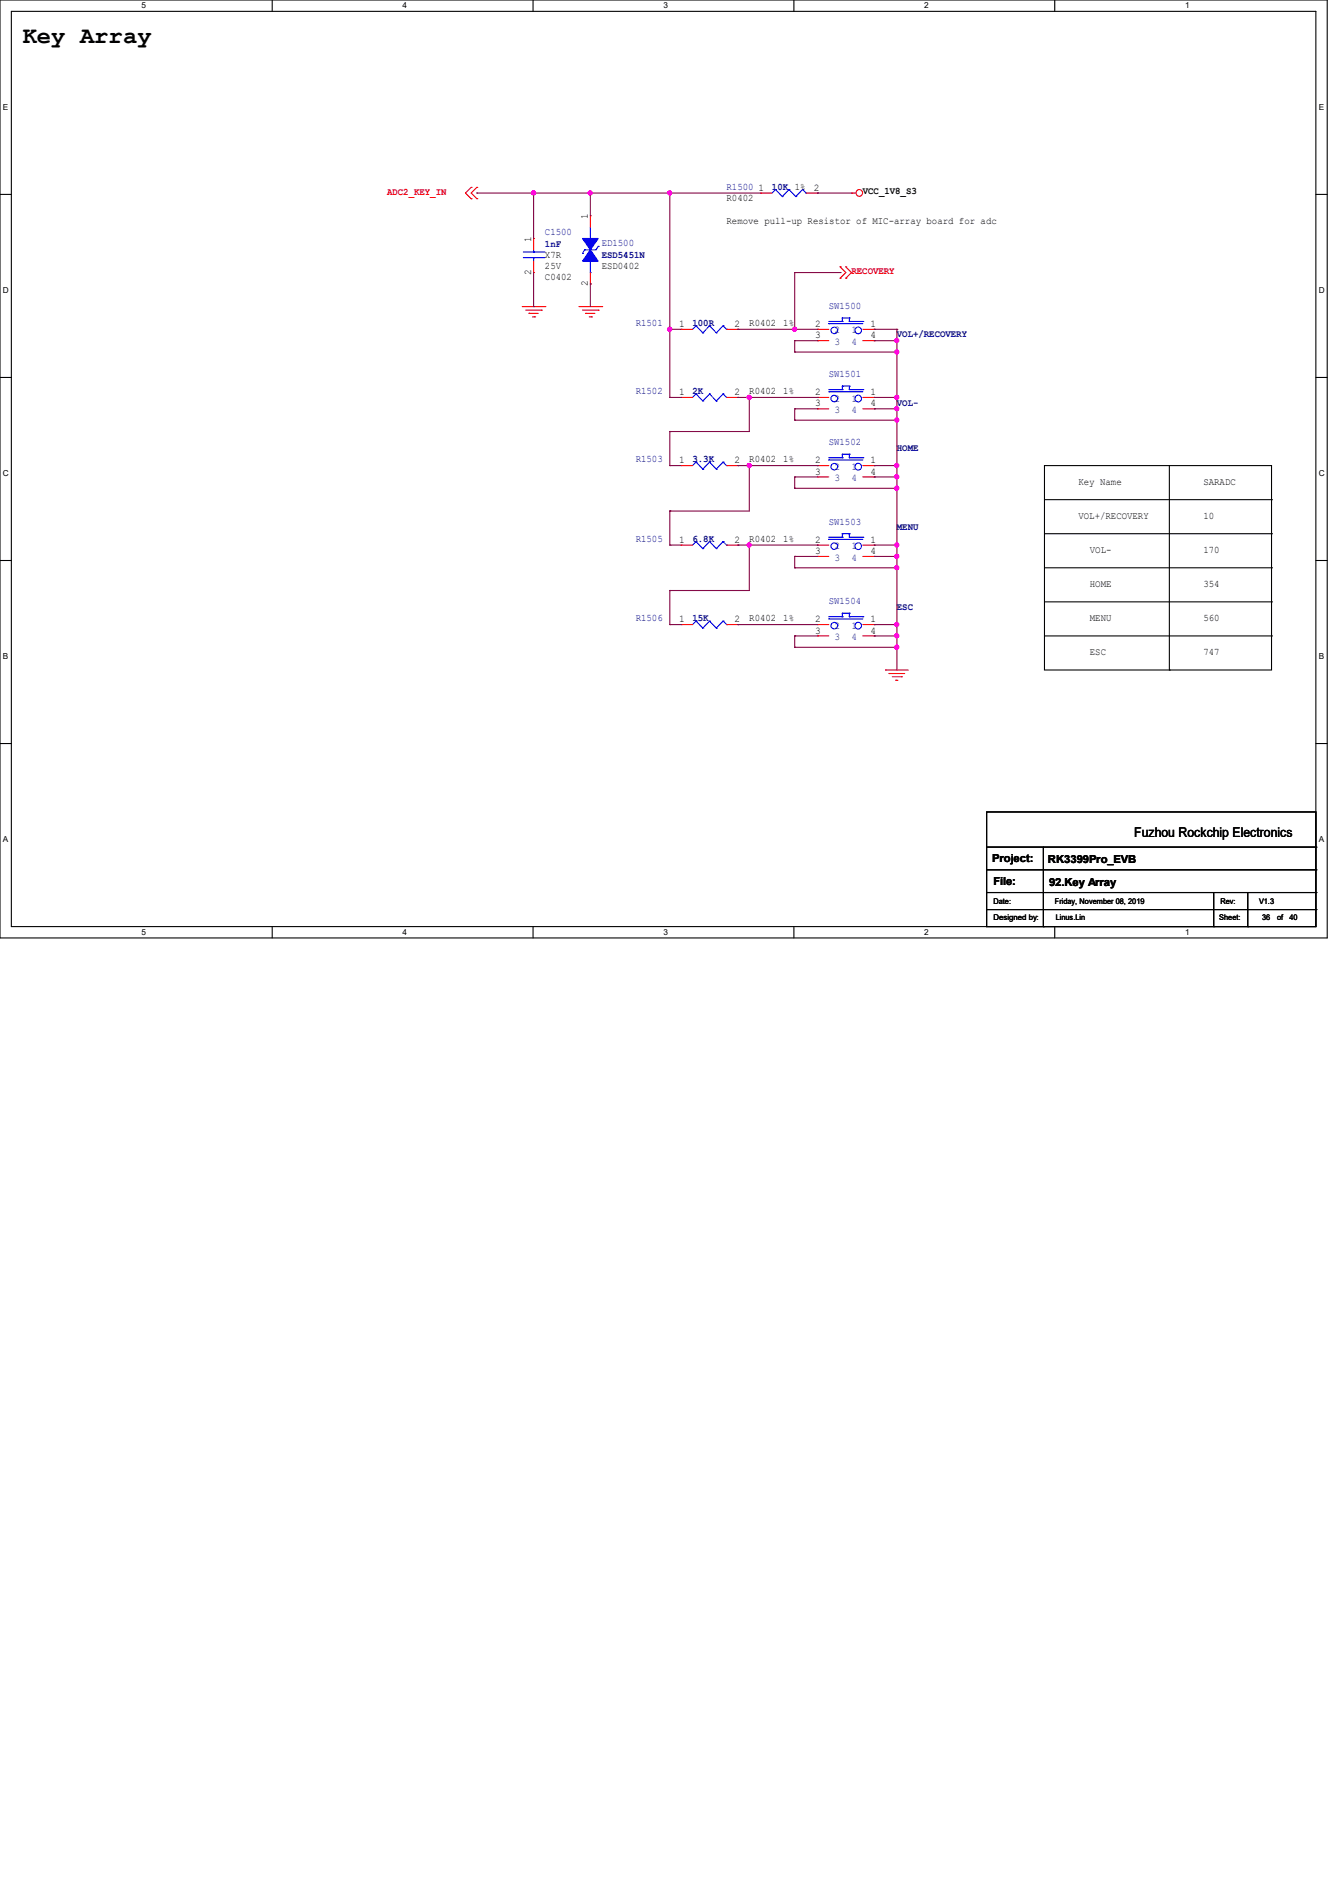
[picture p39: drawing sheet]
<svg xmlns="http://www.w3.org/2000/svg" width="210mm" height="297mm" viewBox="0 0 210 297" stroke-linecap="round" stroke-linejoin="round" font-family="sans-serif">
<defs><g id="words">
<text font-size="3.7" x="3.6" y="6.7">Key Array</text>
<text font-size="2.1" x="177.6" y="131">Fuzhou Rockchip Electronics</text>
<g font-size="1.7">
<text x="155.4" y="135">Project:</text>
<text x="164.1" y="135.1">RK3399Pro_EVB</text>
<text x="155.6" y="138.5">File:</text>
<text x="164.3" y="138.7">92.Key Array</text>
</g>
<g font-size="1.6" fill="#000080">
<text x="113.8" y="29.7">R1500</text>
<text x="120.9" y="29.7">10K 1%</text>
<text x="85.3" y="36.8">C1500</text>
<text x="85.3" y="38.6">1nF</text>
<text x="94.2" y="38.6">ED1500</text>
<text x="94.2" y="40.4">ESD5451N</text>
<text x="99.6" y="51">R1501</text>
<text x="108.5" y="51.1">100R</text>
<text x="129.8" y="48.3">SW1500</text>
<text x="140.5" y="52.8">VOL+/RECOVERY</text>
<text x="129.8" y="59">SW1501</text>
<text x="99.6" y="61.7">R1502</text>
<text x="108.5" y="61.7">2K</text>
<text x="140.5" y="63.5">VOL-</text>
<text x="129.8" y="69.7">SW1502</text>
<text x="140.5" y="70.6">HOME</text>
<text x="99.6" y="72.3">R1503</text>
<text x="108.5" y="72.4">3.3K</text>
<text x="129.8" y="82.1">SW1503</text>
<text x="140.5" y="83.1">MENU</text>
<text x="99.6" y="84.8">R1505</text>
<text x="108.5" y="84.8">6.8K</text>
<text x="129.8" y="94.6">SW1504</text>
<text x="140.5" y="95.5">ESC</text>
<text x="99.6" y="97.2">R1506</text>
<text x="108.5" y="97.3">15K</text>
</g>
<g font-size="1.6">
<text x="118.8" y="29.8">1</text>
<text x="127.5" y="29.8">2</text>
<text x="92.1" y="34.3" transform="rotate(-90 92.1 34.3)">1</text>
<text x="113.8" y="35">Remove pull-up Resistor of MIC-array board for adc</text>
<text x="113.8" y="31.5">R0402</text>
<text x="135.1" y="30.4">VCC_1V8_S3</text>
<text x="83.2" y="37.9" transform="rotate(-90 83.2 37.9)">1</text>
<text x="85.3" y="40.3">X7R</text>
<text x="83.2" y="43" transform="rotate(-90 83.2 43)">2</text>
<text x="85.3" y="43.9">C0402</text>
<text x="85.3" y="42.1">25V</text>
<text x="92.1" y="44.8" transform="rotate(-90 92.1 44.8)">2</text>
<text x="94.2" y="42.1">ESD0402</text>
<text x="106.3" y="51.2">1</text>
<text x="115" y="51.2">2</text>
<text x="117.3" y="51">R0402</text>
<text x="122.7" y="51">1%</text>
<text x="127.7" y="51.2">2</text>
<text x="127.7" y="53">3</text>
<text x="136.4" y="51.2">1</text>
<text x="136.4" y="53">4</text>
<text x="106.3" y="61.8">1</text>
<text x="115" y="61.8">2</text>
<text x="117.3" y="61.7">R0402</text>
<text x="122.7" y="61.7">1%</text>
<text x="127.7" y="61.8">2</text>
<text x="127.7" y="63.6">3</text>
<text x="136.4" y="61.8">1</text>
<text x="136.4" y="63.6">4</text>
<text x="106.3" y="72.5">1</text>
<text x="115" y="72.5">2</text>
<text x="117.3" y="72.3">R0402</text>
<text x="122.7" y="72.3">1%</text>
<text x="127.7" y="72.5">2</text>
<text x="127.7" y="74.3">3</text>
<text x="136.4" y="72.5">1</text>
<text x="136.4" y="74.3">4</text>
<text x="168.9" y="75.9">Key Name</text>
<text x="188.5" y="75.9">SARADC</text>
<text x="168.9" y="81.2">VOL+/RECOVERY</text>
<text x="188.5" y="81.2">10</text>
<text x="106.3" y="85">1</text>
<text x="115" y="85">2</text>
<text x="117.3" y="84.8">R0402</text>
<text x="122.7" y="84.8">1%</text>
<text x="127.7" y="85">2</text>
<text x="127.7" y="86.7">3</text>
<text x="136.4" y="85">1</text>
<text x="136.4" y="86.7">4</text>
<text x="170.7" y="86.6">VOL-</text>
<text x="188.5" y="86.6">170</text>
<text x="170.7" y="91.9">HOME</text>
<text x="188.5" y="91.9">354</text>
<text x="106.3" y="97.4">1</text>
<text x="115" y="97.4">2</text>
<text x="117.3" y="97.2">R0402</text>
<text x="122.7" y="97.2">1%</text>
<text x="127.7" y="97.4">2</text>
<text x="127.7" y="99.2">3</text>
<text x="136.4" y="97.4">1</text>
<text x="136.4" y="99.2">4</text>
<text x="170.7" y="97.2">MENU</text>
<text x="188.5" y="97.2">560</text>
<text x="170.7" y="102.6">ESC</text>
<text x="188.5" y="102.6">747</text>
</g>
<g font-size="1.6" fill="#f00">
<text x="60.6" y="30.6">ADC2_KEY_IN</text>
<text x="133.3" y="42.9">RECOVERY</text>
</g>
<g font-size="1.6" fill="#004080">
<text x="130.7" y="52.2">2</text>
<text x="130.7" y="54">3</text>
<text x="133.3" y="52.2">1</text>
<text x="133.3" y="54">4</text>
<text x="130.7" y="62.9">2</text>
<text x="130.7" y="64.6">3</text>
<text x="133.3" y="62.9">1</text>
<text x="133.3" y="64.6">4</text>
<text x="130.7" y="73.5">2</text>
<text x="130.7" y="75.3">3</text>
<text x="133.3" y="73.5">1</text>
<text x="133.3" y="75.3">4</text>
<text x="130.7" y="86">2</text>
<text x="130.7" y="87.8">3</text>
<text x="133.3" y="86">1</text>
<text x="133.3" y="87.8">4</text>
<text x="130.7" y="98.4">2</text>
<text x="130.7" y="100.2">3</text>
<text x="133.3" y="98.4">1</text>
<text x="133.3" y="100.2">4</text>
</g>
<g font-size="1.3">
<text x="22.2" y="1.3">5</text>
<text x="63" y="1.3">4</text>
<text x="103.9" y="1.3">3</text>
<text x="144.7" y="1.3">2</text>
<text x="185.6" y="1.3">1</text>
<text x=".5" y="17.2">E</text>
<text x="206.5" y="17.2">E</text>
<text x=".5" y="45.9">D</text>
<text x="206.5" y="45.9">D</text>
<text x=".5" y="74.5">C</text>
<text x="206.5" y="74.5">C</text>
<text x=".5" y="103.2">B</text>
<text x="206.5" y="103.2">B</text>
<text x=".5" y="131.9">A</text>
<text x="206.5" y="131.9">A</text>
<text x="22.2" y="146.4">5</text>
<text x="63" y="146.4">4</text>
<text x="103.9" y="146.4">3</text>
<text x="144.7" y="146.4">2</text>
<text x="185.6" y="146.4">1</text>
</g>
<g font-size="1.2">
<text x="155.6" y="141.6">Date:</text>
<text x="165.2" y="141.6">Friday, November 08, 2019</text>
<text x="191.1" y="141.6">Rev:</text>
<text x="197.2" y="141.6">V1.3</text>
<text x="155.6" y="144.1">Designed by:</text>
<text x="165.3" y="144.1">Linus.Lin</text>
<text x="191" y="144.1">Sheet:</text>
<text x="197.7" y="144.1">36</text>
<text x="200" y="144.1">of</text>
<text x="202" y="144.1">40</text>
</g>
</g></defs>
<path d="M0 0h207.9v146.9h-207.9zM1.8 1.8h204.3v143.3h-204.3z" fill="none" stroke="#000" stroke-width=".17"/>
<g fill="#fff">
<path d="M22.2 .2h.7v1.4h-.7z"/>
<path d="M22.2 145.2h.7v1.4h-.7z"/>
</g>
<path d="M42.6 0v1.8M42.6 145.1v1.8" fill="none" stroke="#000" stroke-width=".17"/>
<g fill="#fff">
<path d="M63 .2h.7v1.4h-.7z"/>
<path d="M63 145.2h.7v1.4h-.7z"/>
</g>
<path d="M83.5 0v1.8M83.5 145.1v1.8" fill="none" stroke="#000" stroke-width=".17"/>
<g fill="#fff">
<path d="M103.9 .2h.7v1.4h-.7z"/>
<path d="M103.9 145.2h.7v1.4h-.7z"/>
</g>
<path d="M124.3 0v1.8M124.3 145.1v1.8" fill="none" stroke="#000" stroke-width=".17"/>
<g fill="#fff">
<path d="M144.7 .2h.7v1.4h-.7z"/>
<path d="M144.7 145.2h.7v1.4h-.7z"/>
</g>
<path d="M165.2 0v1.8M165.2 145.1v1.8" fill="none" stroke="#000" stroke-width=".17"/>
<g fill="#fff">
<path d="M185.6 .2h.7v1.4h-.7z"/>
<path d="M185.6 145.2h.7v1.4h-.7z"/>
<path d="M.5 16.1h.8v1.4h-.8z"/>
<path d="M206.5 16.1h.8v1.4h-.8z"/>
<path d="M.5 44.7h.9v1.4h-.9z"/>
<path d="M206.5 44.7h.9v1.4h-.9z"/>
</g>
<path d="M0 30.4h1.8M206.1 30.4h1.8" fill="none" stroke="#000" stroke-width=".17"/>
<g fill="#fff">
<path d="M.5 73.4h.9v1.4h-.9z"/>
<path d="M206.5 73.4h.9v1.4h-.9z"/>
</g>
<path d="M0 59.1h1.8M206.1 59.1h1.8" fill="none" stroke="#000" stroke-width=".17"/>
<g fill="#fff">
<path d="M.5 102.1h.8v1.4h-.8z"/>
<path d="M206.5 102.1h.8v1.4h-.8z"/>
</g>
<path d="M0 87.8h1.8M206.1 87.8h1.8" fill="none" stroke="#000" stroke-width=".17"/>
<g fill="#fff">
<path d="M.5 130.7h.8v1.4h-.8z"/>
<path d="M206.5 130.7h.8v1.4h-.8z"/>
</g>
<g fill="none" stroke="#000" stroke-width=".17">
<path d="M163.6 72.9h35.5v32h-35.5zM163.6 78.2h35.5M183.1 72.9v32M199.1 78.2h.1M163.6 83.6h35.5M163.6 88.9h35.5M163.6 94.2h35.5M163.6 99.6h35.5M199.1 83.6h.1M199.1 88.9h.1M199.1 94.2h.1M199.1 99.6h.1"/>
<path d="M0 116.4h1.8M183.1 104.9h.1M206.1 116.4h1.8M154.5 127.1h51.6v18h-51.6zM154.5 132.6h51.6M154.5 136.2h51.6M154.5 139.7h51.6M163.4 132.6v12.5M190.1 139.7v5.4M195.4 139.7v5.4M206.1 132.6h.1M206.1 136.2h.1"/>
<path d="M206.1 139.7h.1M154.5 142.4h51.6M163.4 145.1h.1M190.1 145.1h.1M195.4 145.1h.1M206.1 142.4h.1"/>
</g>
<g fill="none" stroke="#f00" stroke-width=".17">
<path d="M73.8 29.3h.1M73.8 31.1h.1M73.8 29.3l-.9 .9 .9 .9M74.7 29.3h.1M74.7 31.1h.1M74.7 29.3l-.9 .9 .9 .9M83.6 37.3h.1M83.6 37.3v1.8M92.5 33.8h.1M92.5 33.8v1.8M119.1 30.2h.1M119.1 30.2h1.8"/>
<path d="M126.2 30.2h1.8M128 30.2h.1M133.3 30.2h.1M133.3 30.2h.8M81.8 48h3.5M82.3 48.6h2.5M82.8 49.1h.1M82.8 49.1h1.5M83.4 49.6h.3M83.6 42.7h.1M83.6 40.9v1.8M83.7 49.6h.1"/>
<path d="M84.8 48.6h.1M85.3 48h.1M90.7 48h3.5M91.2 48.6h2.5M91.7 49.1h.1M91.7 49.1h1.5M92.3 49.6h.3M92.5 44.4h.1M92.5 42.7v1.7M92.6 49.6h.1M93.7 48.6h.1M94.2 48h.1"/>
<path d="M106.7 51.6h.1M106.7 51.6h1.8M113.8 51.6h1.8M115.6 51.6h.1M128 51.6h.1M128 53.3h.1M128 51.6h1.8M128 53.3h1.8M131.6 43.6h.1M131.6 41.8h.1M131.6 41.8l.9 .9-.9 .9M132.5 43.6h.1"/>
<path d="M132.5 41.8h.1M132.5 41.8l.8 .9-.8 .9M135.1 51.6h1.8M135.1 53.3h1.8M136.9 51.6h.1M136.9 53.3h.1M106.7 62.2h.1M106.7 72.9h.1M106.7 62.2h1.8M106.7 72.9h1.8M113.8 62.2h1.8M113.8 72.9h1.8"/>
<path d="M115.6 62.2h.1M115.6 72.9h.1M128 72.9h.1M128 74.7h.1M128 62.2h.1M128 64h.1M128 62.2h1.8M128 72.9h1.8M128 74.7h1.8M128 64h1.8M135.1 62.2h1.8M135.1 72.9h1.8"/>
<path d="M135.1 74.7h1.8M135.1 64h1.8M136.9 72.9h.1M136.9 74.7h.1M136.9 62.2h.1M136.9 64h.1M106.7 85.3h.1M106.7 97.8h.1M106.7 97.8h1.8M106.7 85.3h1.8M113.8 97.8h1.8M113.8 85.3h1.8"/>
<path d="M115.6 85.3h.1M115.6 97.8h.1M128 97.8h.1M128 99.6h.1M128 85.3h.1M128 87.1h.1M128 97.8h1.8M128 99.6h1.8M128 85.3h1.8M128 87.1h1.8M135.1 97.8h1.8M135.1 99.6h1.8"/>
<path d="M135.1 85.3h1.8M135.1 87.1h1.8M136.9 97.8h.1M136.9 99.6h.1M136.9 85.3h.1M136.9 87.1h.1M138.7 104.9h.1M138.7 104.9h3.5M139.2 105.5h.1M139.2 105.5h2.5M139.7 106h1.5M140.3 106.5h.1"/>
<path d="M140.3 106.5h.3M141.2 106h.1"/>
<circle cx="134.6" cy="30.2" r=".52"/>
</g>
<g fill="none" stroke="#00f" stroke-width=".17">
<path d="M82 39.5h3.2M83.6 39.5h.1M83.6 39.1v.4M85.2 39.5h.1M91.2 39.7h.1M91.6 39.1h.1M91.6 39.1l-.4 .6M92.5 37.3h.1M92.5 35.6v1.7M93.7 38.6h.1M93.7 38.6l-.4 .5h-1.7M121.5 29.7h.1"/>
<path d="M121.5 29.7l-.6 .5M121.5 29.7l1 1.1M122.5 30.8h.1M123.6 29.7h.1M123.6 29.7l-1.1 1.1M123.6 29.7l1 1.1M124.6 30.8h.1M125.7 29.7h.1M125.7 29.7l-1.1 1.1M125.7 29.7l.5 .5M126.2 30.2h.1M82 40.3h3.2"/>
<path d="M83.6 40.3h.1M83.6 40.3v.6M85.2 40.3h.1M92.5 42.7h.1M92.5 40.9v1.8M109 51h.1M109 51l-.5 .6M109 51l1.1 1.1M110.1 52.1h.1M111.1 51h.1M111.1 51l-1 1.1M111.1 51l1.1 1.1"/>
<path d="M112.2 52.1h.1M113.2 51h.1M113.2 51l-1 1.1M113.2 51l.6 .6M113.8 51.6h.1M129.8 50.7h.1M129.8 50.3h2.1M129.8 50.7h5.3M131.9 49.8h.1M131.9 50.3h.1M131.9 49.8v.5M131.9 49.8h1.1"/>
<path d="M133 49.8h.1M133 50.3h.1M133 49.8v.5M133 50.3h2.1M135.1 50.3h.1M109 61.7h.1M109 72.3h.1M109 61.7l-.5 .5M109 61.7l1.1 1.1M109 72.3l-.5 .6M109 72.3l1.1 1.1M110.1 62.8h.1"/>
<path d="M110.1 73.4h.1M111.1 61.7h.1M111.1 72.3h.1M111.1 61.7l-1 1.1M111.1 61.7l1.1 1.1M111.1 72.3l-1 1.1M111.1 72.3l1.1 1.1M112.2 62.8h.1M112.2 73.4h.1M113.2 61.7h.1M113.2 72.3h.1M113.2 61.7l-1 1.1"/>
<path d="M113.2 61.7l.6 .5M113.2 72.3l-1 1.1M113.2 72.3l.6 .6M113.8 62.2h.1M113.8 72.9h.1M129.8 72h.1M129.8 61.3h.1M129.8 71.7h2.1M129.8 72h5.3M129.8 61h2.1M129.8 61.3h5.3M131.9 71.1h.1"/>
<path d="M131.9 71.7h.1M131.9 60.5h.1M131.9 61h.1M131.9 60.5v.5M131.9 71.1v.6M131.9 71.1h1.1M131.9 60.5h1.1M133 71.1h.1M133 71.7h.1M133 60.5h.1M133 61h.1M133 60.5v.5"/>
<path d="M133 71.1v.6M133 71.7h2.1M133 61h2.1M135.1 71.7h.1M135.1 61h.1M109 84.8h.1M109 97.2h.1M109 84.8l-.5 .5M109 84.8l1.1 1.1M109 97.2l-.5 .6M109 97.2l1.1 1.1M110.1 85.9h.1"/>
<path d="M110.1 98.3h.1M111.1 84.8h.1M111.1 97.2h.1M111.1 84.8l-1 1.1M111.1 84.8l1.1 1.1M111.1 97.2l-1 1.1M111.1 97.2l1.1 1.1M112.2 85.9h.1M112.2 98.3h.1M113.2 84.8h.1M113.2 97.2h.1M113.2 84.8l-1 1.1"/>
<path d="M113.2 84.8l.6 .5M113.2 97.2l-1 1.1M113.2 97.2l.6 .6M113.8 85.3h.1M113.8 97.8h.1M129.8 96.9h.1M129.8 84.5h.1M129.8 96.6h2.1M129.8 96.9h5.3M129.8 84.1h2.1M129.8 84.5h5.3M131.9 96h.1"/>
<path d="M131.9 96.6h.1M131.9 83.6h.1M131.9 84.1h.1M131.9 83.6v.5M131.9 96v.6M131.9 96h1.1M131.9 83.6h1.1M133 96h.1M133 96.6h.1M133 83.6h.1M133 84.1h.1M133 83.6v.5"/>
<path d="M133 96v.6M133 96.6h2.1M133 84.1h2.1M135.1 96.6h.1M135.1 84.1h.1"/>
<circle cx="130.7" cy="51.7" r=".52"/>
<circle cx="134.4" cy="51.7" r=".52"/>
<circle cx="130.7" cy="62.4" r=".52"/>
<circle cx="130.7" cy="73.1" r=".52"/>
<circle cx="134.4" cy="62.4" r=".52"/>
<circle cx="134.4" cy="73.1" r=".52"/>
<circle cx="130.7" cy="85.5" r=".52"/>
<circle cx="130.7" cy="98" r=".52"/>
<circle cx="134.4" cy="98" r=".52"/>
<circle cx="134.4" cy="85.5" r=".52"/>
</g>
<g fill="#00f" stroke="#00f" stroke-width=".17">
<path d="M91.2 37.3h2.5l-1.2 1.8z" fill-rule="evenodd"/>
<path d="M92.5 39.1l1.2 1.8h-2.5z" fill-rule="evenodd"/>
</g>
<g fill="none" stroke="#800040" stroke-width=".17">
<path d="M74.7 30.2h.1M74.7 30.2h44.4M83.6 30.2h.1M83.6 30.2v7.1M92.5 30.2h.1M92.5 30.2v3.6M104.9 30.2h.1M104.9 30.2v32M128 30.2h.1M128 30.2h5.3M83.6 48h.1M83.6 42.7v5.3"/>
<path d="M92.5 44.4h.1M92.5 44.4v3.6M104.9 51.6h.1M104.9 51.6h1.8M115.6 51.6h.1M115.6 51.6h12.4M124.5 51.6h.1M124.5 42.7h.1M124.5 53.3h.1M124.5 55.1h.1M124.5 53.3h3.5M124.5 42.7v8.9"/>
<path d="M124.5 53.3v1.8M124.5 42.7h7.1M124.5 55.1h16M131.6 42.7h.1M136.9 51.6h.1M136.9 53.3h.1M136.9 51.6h3.6M136.9 53.3h3.6M140.5 51.6h.1M140.5 55.1h.1M140.5 51.6v53.3M104.9 67.6h.1"/>
<path d="M104.9 72.9h.1M104.9 62.2h.1M104.9 62.2h1.8M104.9 72.9h1.8M104.9 67.6v5.3M115.6 62.2h.1M115.6 72.9h.1M115.6 62.2h12.4M115.6 72.9h12.4M117.3 62.2h.1M117.3 72.9h.1M117.3 62.2v5.4h-12.4"/>
<path d="M117.3 72.9v7.1h-12.4M124.5 64h.1M124.5 65.8h.1M124.5 74.7h.1M124.5 76.5h.1M124.5 74.7h3.5M124.5 64h3.5M124.5 64v1.8M124.5 74.7v1.8M124.5 65.8h16M124.5 76.5h16M128 62.2h.1"/>
<path d="M128 72.9h.1M136.9 74.7h.1M136.9 62.2h.1M136.9 72.9h.1M136.9 64h.1M136.9 62.2h3.6M136.9 74.7h3.6M136.9 64h3.6M136.9 72.9h3.6M140.5 76.5h.1M140.5 62.2h.1M140.5 65.8h.1"/>
<path d="M140.5 72.9h.1M104.9 85.3h.1M104.9 80h.1M104.9 97.8h.1M104.9 92.5h.1M104.9 85.3h1.8M104.9 97.8h1.8M104.9 80v5.3M104.9 92.5v5.3M115.6 97.8h.1M115.6 85.3h.1M115.6 85.3h12.4"/>
<path d="M115.6 97.8h12.4M117.3 85.3h.1M117.3 85.3v7.2h-12.4M124.5 87.1h.1M124.5 88.9h.1M124.5 99.6h.1M124.5 87.1h3.5M124.5 99.6h3.5M124.5 87.1v1.8M124.5 99.6v1.7M124.5 88.9h16M128 85.3h.1"/>
<path d="M136.9 85.3h.1M136.9 87.1h.1M136.9 97.8h.1M136.9 99.6h.1M136.9 85.3h3.6M136.9 87.1h3.6M136.9 97.8h3.6M136.9 99.6h3.6M140.5 85.3h.1M140.5 88.9h.1M140.5 99.6h.1M140.5 97.8h.1"/>
<path d="M124.5 101.3h.1M124.5 101.3h16M140.5 101.3h.1"/>
</g>
<g fill="#f0f" stroke="#f0f" stroke-width=".17">
<circle cx="104.9" cy="30.2" r=".32"/>
<circle cx="140.4" cy="53.3" r=".32"/>
<circle cx="140.4" cy="74.7" r=".32"/>
<circle cx="140.4" cy="76.4" r=".32"/>
<circle cx="140.4" cy="87.1" r=".32"/>
<circle cx="140.4" cy="85.3" r=".32"/>
<circle cx="92.4" cy="30.2" r=".32"/>
<circle cx="83.5" cy="30.2" r=".32"/>
<circle cx="117.3" cy="62.2" r=".32"/>
<circle cx="124.4" cy="51.5" r=".32"/>
<circle cx="104.9" cy="51.5" r=".32"/>
<circle cx="140.4" cy="99.5" r=".32"/>
<circle cx="117.3" cy="85.3" r=".32"/>
<circle cx="117.3" cy="72.9" r=".32"/>
<circle cx="140.4" cy="64" r=".32"/>
<circle cx="140.4" cy="55.1" r=".32"/>
<circle cx="140.4" cy="62.2" r=".32"/>
<circle cx="140.4" cy="65.8" r=".32"/>
<circle cx="140.4" cy="72.9" r=".32"/>
<circle cx="140.4" cy="88.9" r=".32"/>
<circle cx="140.4" cy="97.8" r=".32"/>
<circle cx="140.4" cy="101.3" r=".32"/>
</g>
<use href="#words"/>
</svg>
